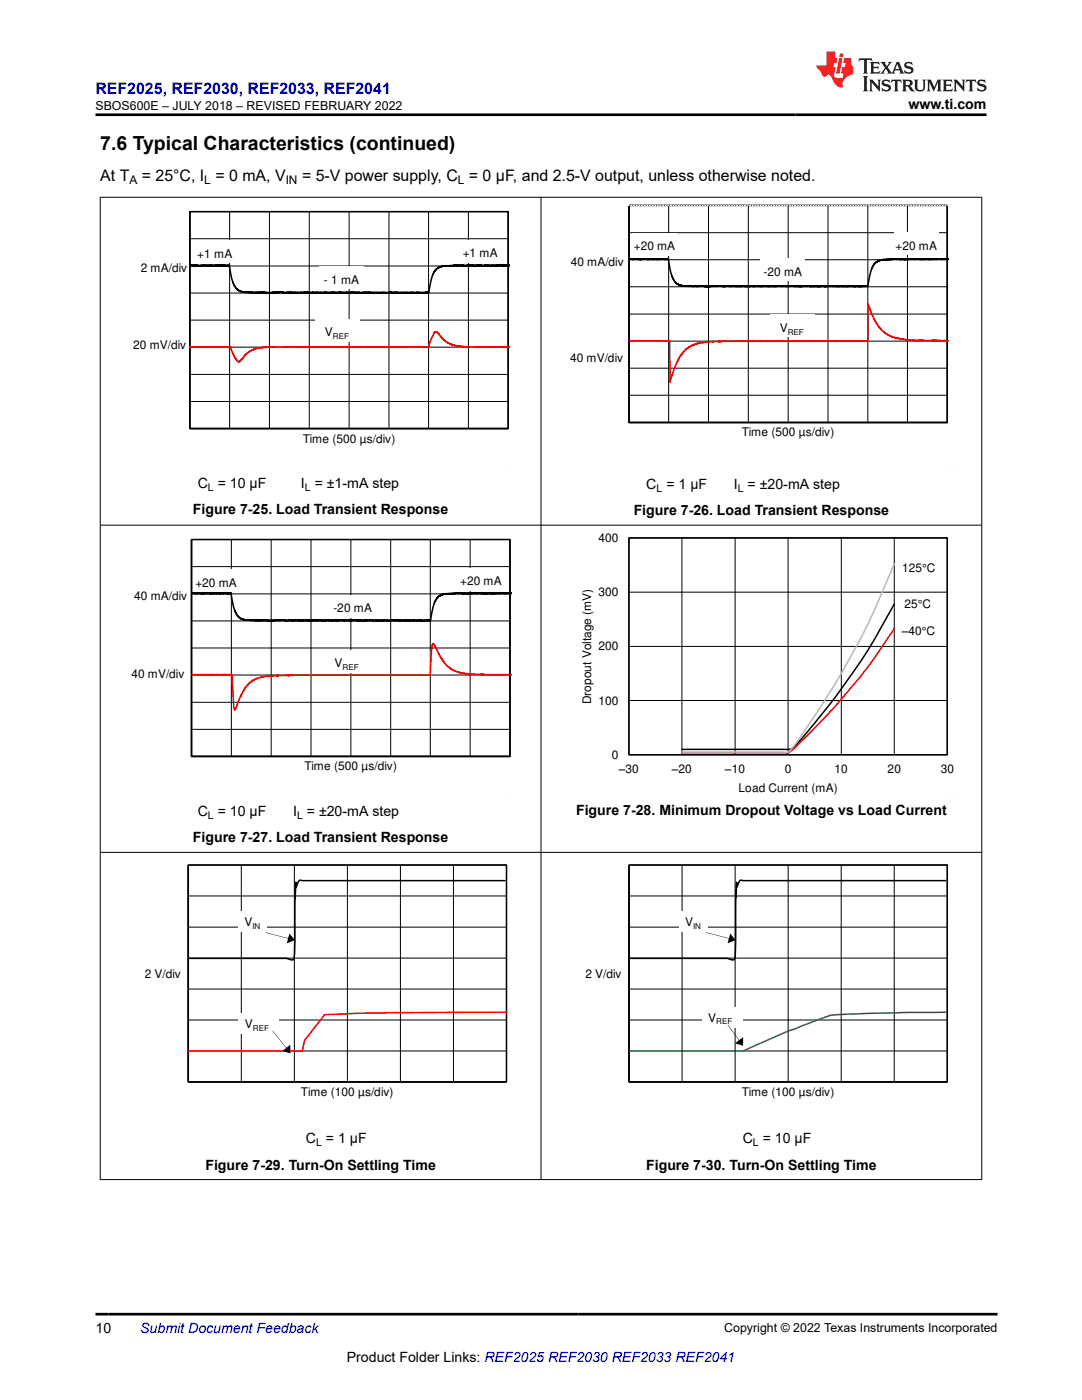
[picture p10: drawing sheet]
<svg xmlns="http://www.w3.org/2000/svg" width="216mm" height="279mm" viewBox="0 0 216 279" stroke-linecap="round" stroke-linejoin="round" font-family="sans-serif">
<defs><g id="words">
<text font-size="3.9" x="20" y="29.9">7.6 Typical Characteristics (continued)</text>
<text font-size="3.2" fill="#00f" x="19" y="18.7">REF2025, REF2030, REF2033, REF2041</text>
<g font-size="3.2">
<text x="20" y="36.1">At T</text>
<text x="28.3" y="36.1">= 25°C, I = 0 mA, V</text>
<text x="60.3" y="36.1">= 5-V power supply, C = 0 µF, and 2.5-V output, unless otherwise noted.</text>
</g>
<g font-size="2.8">
<text x="181.3" y="21.8">www.ti.com</text>
<text x="39.4" y="97.5">C = 10 µF</text>
<text x="60" y="97.5">I = ±1-mA step</text>
<text x="129" y="97.6">C = 1 µF</text>
<text x="146.4" y="97.6">I = ±20-mA step</text>
<text x="38.5" y="102.7">Figure 7-25. Load Transient Response</text>
<text x="126.4" y="102.8">Figure 7-26. Load Transient Response</text>
<text x="39.4" y="162.9">C = 10 µF</text>
<text x="58.5" y="162.9">I = ±20-mA step</text>
<text x="114.9" y="162.6">Figure 7-28. Minimum Dropout Voltage vs Load Current</text>
<text x="38.5" y="168.1">Figure 7-27. Load Transient Response</text>
<text x="41" y="233.4">Figure 7-29. Turn-On Settling Time</text>
<text x="61" y="228.2">C = 1 µF</text>
<text x="128.9" y="233.4">Figure 7-30. Turn-On Settling Time</text>
<text x="148.2" y="228.2">C = 10 µF</text>
<text x="19" y="266.1">10</text>
<text x="69.2" y="271.7">Product Folder Links: REF2025 REF2030 REF2033 REF2041</text>
</g>
<text font-size="2.8" fill="#00f" x="28" y="266.1">Submit Document Feedback</text>
<g font-size="2.5">
<text x="19.1" y="21.9">SBOS600E – JULY 2018 – REVISED FEBRUARY 2022</text>
<text x="144.5" y="265.8">Copyright © 2022 Texas Instruments Incorporated</text>
</g>
<g font-size="2.4">
<text x="25.8" y="36.7">A</text>
<text x="40.8" y="36.7">L</text>
<text x="57" y="36.7">IN</text>
<text x="91.4" y="36.7">L</text>
<text x="39.4" y="51.5">+1 mA</text>
<text x="92.3" y="51.3">+1 mA</text>
<text x="113.9" y="53.1">40 mA/div</text>
<text x="126.5" y="49.9">+20 mA</text>
<text x="178.7" y="49.9">+20 mA</text>
<text x="28.1" y="54.2">2 mA/div</text>
<text x="64.6" y="56.6">- 1 mA</text>
<text x="152.4" y="55">-20 mA</text>
<text x="26.6" y="69.6">20 mV/div</text>
<text x="64.8" y="67.1">V</text>
<text x="155.6" y="66.2">V</text>
<text x="113.8" y="72.2">40 mV/div</text>
<text x="60.4" y="88.3">Time (500 µs/div)</text>
<text x="148" y="87.1">Time (500 µs/div)</text>
<text x="119.4" y="108.2">400</text>
<text x="26.8" y="119.8">40 mA/div</text>
<text x="39" y="117.1">+20 mA</text>
<text x="91.8" y="116.8">+20 mA</text>
<text x="119.4" y="119">300</text>
<text x="180" y="114.1">125°C</text>
<text x="66.5" y="122.2">-20 mA</text>
<text x="180.5" y="121.4">25°C</text>
<text x="119.4" y="129.8">200</text>
<text x="179.9" y="126.8">±40°C</text>
<text x="26.2" y="135.2">40 mV/div</text>
<text x="66.7" y="133.2">V</text>
<text x="117.9" y="140.6" transform="rotate(-90 117.9 140.6)">Dropout Voltage (mV)</text>
<text x="119.4" y="140.6">100</text>
<text x="60.7" y="153.8">Time (500 µs/div)</text>
<text x="122.1" y="151.5">0</text>
<text x="123.5" y="154.3">±30</text>
<text x="134.1" y="154.3">±20</text>
<text x="144.7" y="154.3">±10</text>
<text x="156.6" y="154.3">0</text>
<text x="166.5" y="154.3">10</text>
<text x="177.1" y="154.3">20</text>
<text x="187.7" y="154.3">30</text>
<text x="147.4" y="158.1">Load Current (mA)</text>
<text x="48.8" y="184.8">V</text>
<text x="136.7" y="184.8">V</text>
<text x="28.9" y="195.2">2 V/div</text>
<text x="116.8" y="195.2">2 V/div</text>
<text x="141.3" y="203.9">V</text>
<text x="48.9" y="205.2">V</text>
<text x="60.1" y="218.7">Time (100 µs/div)</text>
<text x="148" y="218.7">Time (100 µs/div)</text>
</g>
<g font-size="2.1">
<text x="41.5" y="98">L</text>
<text x="60.8" y="98">L</text>
<text x="131" y="98.1">L</text>
<text x="147.2" y="98.1">L</text>
<text x="41.5" y="163.5">L</text>
<text x="59.3" y="163.5">L</text>
<text x="63.1" y="228.8">L</text>
<text x="150.2" y="228.8">L</text>
</g>
<g font-size="1.6">
<text x="66.4" y="67.7">REF</text>
<text x="157.2" y="66.8">REF</text>
<text x="68.3" y="133.7">REF</text>
<text x="50.4" y="185.4">IN</text>
<text x="138.3" y="185.4">IN</text>
<text x="50.5" y="205.7">REF</text>
<text x="142.9" y="204.4">REF</text>
</g>
</g></defs>
<g fill="none" stroke="#000" stroke-width=".2">
<path d="M37.9 42.2h63.5v43.3h-63.5zM37.9 58.5h63.5M37.9 53.1h63.5M37.9 47.6h63.5M45.8 42.2v43.3M53.8 42.2v43.3M61.7 42.2v43.3M69.7 42.2v43.3M77.6 42.2v43.3M85.5 42.2v43.3M93.5 42.2v43.3M37.9 74.7h63.5"/>
<path d="M37.9 69.3h63.5M37.9 63.9h63.5M37.9 80.1h63.5"/>
</g>
<path d="M37.8 53h2.6M37.9 42.2h63.5v43.3h-63.5zM37.9 42.2v43.3h63.5M40.4 53h5.3l.5 2.6 .5 1.4 .7 .9 .9 .4 .1-.1 .6 .2h1.7l2.1-.1 .7 .2 .2-.1 .5 .1 .1-.2 .7 .1v-.1v.1h.4l1.2-.1 .1 .2 .7-.2M57.4 58.4h2.4l.1-.1 .2 .2 .1-.2 .7 .1 .1-.1 .1 .2 .3-.2v.1l.5 .1 .4-.2 .8 .1v-.1l1.3 .1 .6-.1 1.7 .1 3.7-.1 1.8 .2 .7-.2 1.2 .2 .4-.1h8.4M99.9 52.9l.2 .1v-.1l.2 .1 .4-.1v.1h1.1M99.9 53h-2.1l-.4-.1-.4 .1-.1-.1-.1 .1v-.1l-.8 .1-.4-.1-.7 .1h-1.1v-.1l-.1 .2-.1-.2-.6 .2-.7-.1-.1-.1-.1 .2-.5-.2-.3 .1h-.9v.1l-1.6-.1-.8 .2-.9 .4-.6 .9-.5 1.5-.4 2.4h-2.7" fill="none" stroke="#000" stroke-width=".3"/>
<path d="M101.4 42.2v43.3h-63.5" fill="none" stroke="#000" stroke-width=".22"/>
<path d="M101.8 69.3h-7.2l-2.5-.1-1.3-.2-1.7-.8-.9-.7-.8-1.1-.5-.2-.8 1.4-.5 1.6-32.9 .1-1.4 .2-1.5 .6-2.1 2.1-.3-.1-.5-.6-.9-2.3-8.1 .1" fill="none" stroke="#f00" stroke-width=".3"/>
<path d="M24 40.9v52.4M36.3 40.9h67.7M104 40.9v45.5M24 93.2h6.2M97.8 93.2h6.2" fill="none" stroke="#fefefe" stroke-width=".2" stroke-dasharray=".4 .1" stroke-linecap="butt"/>
<g fill="#fff">
<path d="M38.4 48h8.9v4.6h-8.9z" fill-rule="evenodd"/>
<path d="M91.3 47.9h8.9v4.5h-8.9z" fill-rule="evenodd"/>
<path d="M63.7 53.1h8.9v4.6h-8.9z" fill-rule="evenodd"/>
<path d="M62.9 63.6h9v4.5h-9z" fill-rule="evenodd"/>
</g>
<g fill="none" stroke="#000" stroke-width=".2">
<path d="M125.5 41h63.5v43.3h-63.5zM125.5 57.2h63.5M125.5 51.8h63.5M125.5 46.4h63.5M133.4 41v43.3M141.4 41v43.3M149.3 41v43.3M157.3 41v43.3M165.2 41v43.3M173.2 41v43.3M181.1 41v43.3M125.5 78.9h63.5"/>
<path d="M125.5 73.5h63.5M125.5 68.1h63.5M125.5 62.7h63.5"/>
</g>
<path d="M125.5 51.7l2.5 .1M125.5 41h63.5v43.3h-63.5zM125.5 41v43.3h63.5M128 51.7h5.3l.5 2.6 .5 1.4 .7 .9 .9 .4 .1-.1 .6 .2 1.7 .1 2.1-.1 .7 .1 .2-.1 .5 .1 .1-.1 .7 .1v-.2v.2h.4l1.2-.1 .1 .1 .7-.1M187.5 51.7l.2 .1 .1-.1 .1 .1 .4-.1v.1l1.1-.1M187.5 51.7l-2.1 .1-.4-.1-.4 .1-.1-.1-.1 .1v-.1l-.8 .1-.4-.1-.7 .1-1.1-.1-.1 .1-.1-.1-.6 .1-.8-.1-.1 .1-.5-.1-.3 .1-.2-.1-.7 .1h-1.6l-1.1 .2-.6 .5-.7 1-.4 1.3-.5 2.4-.1-.1-.1 .1-2-.1-.4 .1-.5-.1-1.9 .1-1.2-.1-.2 .1v-.1l-3 .1-3.2-.1-.4 .1-.9-.1-1 .1-.1-.1-3.8 .1-3.6-.1v.1l-.8-.1-.4 .1h-.5v-.1l-.3 .1-.1-.1-.6 .1-.2-.1-.1 .1-.1-.1h-2.6" fill="none" stroke="#000" stroke-width=".3"/>
<path d="M189 41v43.3h-63.5" fill="none" stroke="#000" stroke-width=".22"/>
<path d="M125.5 68h8.1l.1 8.3 .9-2.9 1.2-2.4 1.3-1.5 .6-.4 1.3-.5 1.9-.3 2.5-.2h29.7l.1-7.5 .9 2.4 1.3 2.3 1 1.1 1.2 .6 1.4 .5 2 .3 8.4 .2" fill="none" stroke="#f00" stroke-width=".3"/>
<path d="M111.9 41v52.4M124.2 41h67.7M191.9 41v45.5M111.9 93.3h6.2M185.7 93.3h6.2" fill="none" stroke="#fefefe" stroke-width=".2" stroke-dasharray=".4 .1" stroke-linecap="butt"/>
<g fill="#fff">
<path d="M153.7 62.7h8.9v4.6h-8.9z" fill-rule="evenodd"/>
<path d="M151.7 51.5h9v4.6h-9z" fill-rule="evenodd"/>
<path d="M126.1 46.4h9v4.6h-9z" fill-rule="evenodd"/>
<path d="M178.3 46.4h9v4.5h-9z" fill-rule="evenodd"/>
</g>
<g fill="none" stroke="#000" stroke-width=".2">
<path d="M38.2 107.7h63.6v43.3h-63.6zM38.2 118.5h63.6M38.2 113.1h63.6M46.2 107.7v43.3M54.1 107.7v43.3M62.1 107.7v43.3M70 107.7v43.3M78 107.7v43.3M85.9 107.7v43.3M93.8 107.7v43.3M38.2 134.7h63.6M38.2 129.3h63.6"/>
<path d="M38.2 123.9h63.6M38.2 145.6h63.6M38.2 140.2h63.6"/>
</g>
<path d="M38.2 118.4l2.5 .1M38.2 107.7h63.6v43.3h-63.6zM38.2 107.7v43.3h63.6M40.7 118.4h5.4l.5 2.6 .5 1.4 .7 .9 .9 .4v-.1l.6 .2 1.7 .1 2.2-.1 .6 .1 .2-.1 .5 .1 .2-.1h.6v-.1l.1 .1 .3 .1 1.2-.1 .2 .1 .6-.1M100.2 118.4l.3 .1v-.1l.1 .1 .5-.1v.1l1.1-.1M100.2 118.4l-2.1 .1-.4-.1-.3 .1-.2-.1-.1 .1v-.1l-.8 .1-.4-.1-.6 .1h-1.2v-.1l-.1 .1v-.1l-.6 .1h-.8l-.1-.1-.1 .1-.5-.1-.3 .1-.8-.1-.1 .1-1.6-.1-.8 .2-.8 .4-.8 1.2-.4 1.3-.4 2.4h-2.7M57.7 123.8l2.4 .1 .2-.1 .2 .1 .1-.1 .6 .1 .1-.1 .2 .1 .2-.2v.2h.6l.3-.1 .8 .1 .1-.1 1.3 .1 .6-.1 1.6 .1 3.7-.1 1.9 .1 .6-.1 1.3 .1 .3-.1 8.4 .1" fill="none" stroke="#000" stroke-width=".3"/>
<path d="M101.8 107.7v43.3h-63.6" fill="none" stroke="#000" stroke-width=".22"/>
<path d="M38.2 134.6h8.2l.3 6.8a.18 .18 0 0 0 .2 .3 .17 .17 0 0 0 .1-.3l1-2.5 1.4-2.2 1.3-1 2-.7 4-.2h29.2l.3-6a.25 .25 0 0 1 .2-.3 .25 .25 0 0 1 .3 .3l1.2 2.3 .8 1.2 1.1 1.1 1.1 .6 1.4 .4 2.3 .2h7.6" fill="none" stroke="#f00" stroke-width=".3"/>
<path d="M24 106.3v52.4M36.3 106.3h67.7M104 106.3v45.5M24 158.6h6.2M97.8 158.6h6.2" fill="none" stroke="#fefefe" stroke-width=".2" stroke-dasharray=".4 .1" stroke-linecap="butt"/>
<g fill="#fff">
<path d="M38.6 113.6h9v4.6h-9z" fill-rule="evenodd"/>
<path d="M65.9 118.7h9v4.6h-9z" fill-rule="evenodd"/>
<path d="M91.5 113.3h8.9v4.6h-8.9z" fill-rule="evenodd"/>
<path d="M64.8 129.7h9v4.5h-9z" fill-rule="evenodd"/>
</g>
<path d="M125.5 107.3h63.5v43.3h-63.5zM125.5 118.2h63.5M136.1 107.3v43.3M146.7 107.3v43.3M157.3 107.3v43.3M167.9 107.3v43.3M178.4 107.3v43.3M125.5 139.8h63.5M125.5 129h63.5" fill="none" stroke="#000" stroke-width=".2"/>
<path d="M125.5 107.3h63.5v43.3h-63.5zM178.4 120.6a143.5 143.5 0 0 1-20.1 28.7l-1.3 .3h-20.9" fill="none" stroke="#000" stroke-width=".3"/>
<path d="M178.4 125.5a120.2 120.2 0 0 1-20.9 24.6l-.5 .2-20.9-.1" fill="none" stroke="#f00" stroke-width=".3"/>
<path d="M178.4 112.6a161.6 161.6 0 0 1-20.6 37 2.07 2.07 0 0 1-2.1 .5h-19.6" fill="none" stroke="#b8b8b8" stroke-width=".3"/>
<path d="M111.9 106.3v52.4M124.2 106.3h67.7M191.9 106.3v45.5M111.9 158.6h6.2M185.7 158.6h6.2" fill="none" stroke="#fefefe" stroke-width=".2" stroke-dasharray=".4 .1" stroke-linecap="butt"/>
<g fill="#fff">
<path d="M179.2 118.5h7.9v4h-7.9z" fill-rule="evenodd"/>
<path d="M178.7 123.9h9.2v4h-9.2z" fill-rule="evenodd"/>
<path d="M178.7 111.3h9.3v4h-9.3z" fill-rule="evenodd"/>
</g>
<path d="M37.6 172.6h63.5v43.3h-63.5zM37.6 178.8h63.5M48.1 172.6v43.3M58.7 172.6v43.3M69.3 172.6v43.3M79.9 172.6v43.3M90.5 172.6v43.3M37.6 197.4h63.5M37.6 191.2h63.5M37.6 185h63.5M37.6 209.7h63.5M37.6 203.6h63.5" fill="none" stroke="#000" stroke-width=".2"/>
<path d="M37.6 172.6h63.5v43.3h-63.5zM37.6 172.6v43.3h63.5M100.8 175.8l-40.9-.1-.4 .3-.5 1.1v-1l-.1 3.1v-1.6l-.1 11a6.8 6.8 0 0 1-.3 2.9l-.4 .1a7 7 0 0 0-3.3-.3h-17.3" fill="none" stroke="#000" stroke-width=".3"/>
<path d="M101.1 202l-22.5 .1-13.6 .4a2.6 2.6 0 0 0-1.3 1.3l-1.8 2.4a4.2 4.2 0 0 0-1.5 3.4 .7 .7 0 0 1-.9 .2h-22" fill="none" stroke="#f00" stroke-width=".3"/>
<path d="M24 171.6v52.4M36.3 171.6h67.7M104 171.6v45.5M24 223.9h6.2M97.8 223.9h6.2" fill="none" stroke="#fefefe" stroke-width=".2" stroke-dasharray=".4 .1" stroke-linecap="butt"/>
<path d="M47.5 181.9h5.7v4.1h-5.7z" fill-rule="evenodd" fill="#fff"/>
<path d="M53 186.1l4.8 1.3zM57.7 186.3l1.1 1.3-1.6 .7z" fill="#000"/>
<path d="M47.6 202.3h8v4h-8z" fill-rule="evenodd" fill="#fff"/>
<path d="M54.4 205.7l3 3.7zM56.3 209.8l1.6-1.3 .1 1.7z" fill="#000"/>
<path d="M125.5 172.6h63.5v43.3h-63.5zM125.5 178.8h63.5M136.1 172.6v43.3M146.7 172.6v43.3M157.3 172.6v43.3M167.8 172.6v43.3M178.4 172.6v43.3M125.5 197.4h63.5M125.5 191.2h63.5M125.5 185h63.5M125.5 209.7h63.5M125.5 203.6h63.5" fill="none" stroke="#000" stroke-width=".2"/>
<path d="M125.5 172.6h63.5v43.3h-63.5zM125.5 172.6v43.3h63.5M188.7 175.8l-40.8-.1-.4 .3-.5 1.1v-1l-.2 3.1v-1.6v11a6.8 6.8 0 0 1-.4 2.9l-.3 .1a7 7 0 0 0-3.4-.3h-17.2" fill="none" stroke="#000" stroke-width=".3"/>
<path d="M188.7 202l-8.5 .1-12.3 .4a14.8 14.8 0 0 0-5.9 1.5l-4.7 1.7-9 4.1h-22.8" fill="none" stroke="#286b48" stroke-width=".3"/>
<path d="M111.9 171.6v52.4M124.2 171.6h67.7M191.9 171.6v45.5M111.9 223.9h6.2M185.7 223.9h6.2" fill="none" stroke="#fefefe" stroke-width=".2" stroke-dasharray=".4 .1" stroke-linecap="butt"/>
<path d="M135.5 181.9h5.7v4.1h-5.7z" fill-rule="evenodd" fill="#fff"/>
<path d="M140.9 186.1l4.9 1.3zM145.7 186.3l1.1 1.3-1.6 .7z" fill="#000"/>
<path d="M140.1 201h8v4h-8z" fill-rule="evenodd" fill="#fff"/>
<path d="M145.2 204.6l2.4 3.3zM146.6 208.2l1.7-1.2v1.7z" fill="#000"/>
<path d="M19.9 39.4h176.1M20 39.3v196.2M107.9 39.3v196.2M195.9 39.3v196.2M19.9 104.8h176.1M19.9 170.1h176.1M19.9 235.4h176.1" fill="none" stroke="#000" stroke-width=".2"/>
<path d="M171.5 11.6l-.2 .6 .5-.2h.6v.1v2.2l-.2 .4h1l-.2-.4v-2.2v-.1h.5l.5 .2-.1-.6zM173.6 12.4l.2 .3v1.6l-.2 .4h1.9l.1-.6a1.08 1.08 0 0 1-1.3 .2v-.7h.6l.4 .2v-.7l-.4 .2h-.6v-.5l.2-.2a1 1 0 0 1 1 .3l-.1-.5zM175.7 12.4l.9 1.1-1 1.2h.9l-.2-.2 .5-.8 .4 .8-.2 .2h1.6l-.2-.2 .2-.5h.9l.1 .5-.1 .2h.9l-.2-.4-.8-1.9h-.5l-.9 2.1-.9-1.1 .9-1h-.8l.2 .2-.4 .6-.4-.6 .2-.2zM179 12.8l.4 1h-.7zM180.7 12.5a.65 .65 0 0 0-.2 .7 .65 .65 0 0 0 .6 .5l.6 .1 .1 .3a.79 .79 0 0 1-.7 .4 .79 .79 0 0 1-.7-.5l.1 .7 .2-.1a.93 .93 0 0 0 1.1 0 .93 .93 0 0 0 .4-.9 1.46 1.46 0 0 0-1.2-.6l-.1-.3a1.09 1.09 0 0 1 1.2 .2l-.2-.6-.1 .1-.5-.2zM172.2 15.2l.2 .4v2.2l-.2 .4h1l-.2-.4v-2.2l.2-.4zM173.4 15.9l.2 .4v1.5l-.2 .4h.8l-.3-.4 .1-1.3 1.6 1.8v-2l.2-.4h-.7l.1 .2 .1 1.1-1.2-1.3zM176.2 16a.65 .65 0 0 0-.2 .8 .65 .65 0 0 0 .6 .4l.6 .2 .1 .2a.79 .79 0 0 1-.7 .4 .79 .79 0 0 1-.7-.5l.1 .7 .2-.1a.93 .93 0 0 0 1.1 .1 .93 .93 0 0 0 .4-1 1.46 1.46 0 0 0-1.2-.5l-.1-.4a1.09 1.09 0 0 1 1.2 .2l-.1-.6-.2 .1-.5-.1zM177.9 15.9l-.1 .6a.63 .63 0 0 1 .8-.3v1.6l-.3 .4h1l-.2-.4v-1.6a.66 .66 0 0 1 .8 .3l-.1-.6zM180 15.9l.2 .4v1.5l-.2 .4h1l-.2-.2-.1-.7h.5l.1 .2a.79 .79 0 0 0 1.2 .6l-1-.9a.61 .61 0 0 0 .6-.6 .61 .61 0 0 0-.5-.7zM180.8 16.2h.1a.47 .47 0 0 1 .5 .1 .47 .47 0 0 1 .1 .5l-.1 .1-.7 .1zM182.3 15.9l.2 .2a2.27 2.27 0 0 0 .4 2 1.04 1.04 0 0 0 1.7-.7v-1.3l.2-.2h-.8l.2 .4v1.1a.6 .6 0 0 1-.6 .6 .6 .6 0 0 1-.6-.6v-1.1l.3-.4zM184.9 15.9l.2 .4v1.5l-.2 .4h.8l-.3-.4v-1.4l.9 1.9 .9-1.9v1.4l-.3 .4h1l-.2-.4v-1.5l.2-.4h-.8l-.7 1.5-.6-1.5zM188.1 15.9l.2 .4v1.5l-.2 .4h1.9l.1-.6a1.09 1.09 0 0 1-1.3 .2v-.7h.6l.4 .2v-.6l-.4 .2h-.6v-.6l.2-.1a1.01 1.01 0 0 1 1 .3l-.1-.6zM190.2 15.9l.3 .4v1.5l-.3 .4h.8l-.2-.4v-1.3l1.6 1.8v-2l.2-.4h-.7l.2 .2v1.1l-1.2-1.3zM192.8 15.9l-.1 .6a.63 .63 0 0 1 .8-.3v1.6l-.3 .4h1l-.2-.4v-1.6a.66 .66 0 0 1 .8 .3l-.1-.6zM195.2 16a.65 .65 0 0 0-.2 .8 .65 .65 0 0 0 .6 .4l.6 .2 .2 .2a.79 .79 0 0 1-.7 .4 .79 .79 0 0 1-.7-.5l.1 .7 .2-.1a.93 .93 0 0 0 1 .1 .93 .93 0 0 0 .5-1 1.46 1.46 0 0 0-1.3-.5v-.4a1.09 1.09 0 0 1 1.2 .2l-.2-.6-.2 .1-.5-.1z" fill="#231f20"/>
<path d="M164.9 10.3v2.7h-2l.1 .4 .8 1a.95 .95 0 0 0 1 .9 .59 .59 0 0 1 .5-.4 .59 .59 0 0 1 .5 .3l.4 .8a1.59 1.59 0 0 0 2.1 1.4 1.61 1.61 0 0 1 1-2.3l1-.3-.1-1.5a1.59 1.59 0 0 1-.3-1.7h-1.5l-.2 .9h.6l-.2 .9h-.5l-.2 .9v.3l.4 .1-.1 .9h-.7a.73 .73 0 0 1-1-.7l.3-1.5h-.5l.1-.9h.5l.2-.9h-.5v-1.3zM167.4 11.6l-.6 3.1h.7l.6-3.1zM167.6 10.7l-.1 .6h.7l.1-.6z" fill="#ed1c24"/>
<path d="M19 22.9h177.8M19 262.3h180" fill="none" stroke="#000" stroke-width=".53"/>
<use href="#words"/>
</svg>
